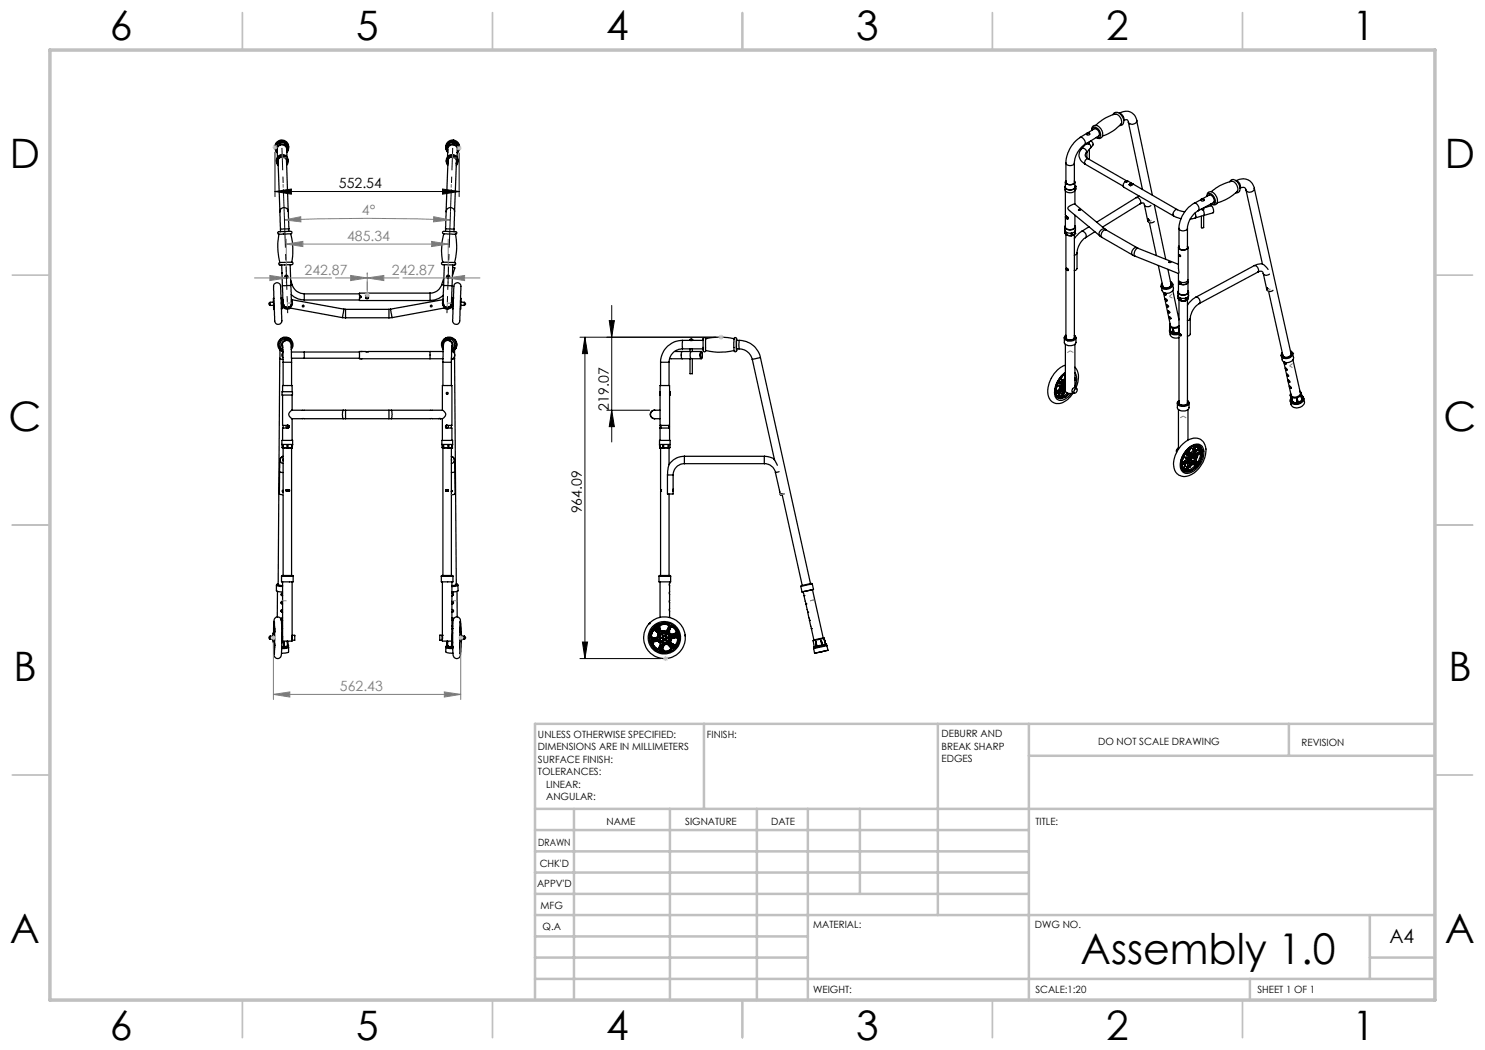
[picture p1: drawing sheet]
<svg xmlns="http://www.w3.org/2000/svg" width="297mm" height="210mm" viewBox="0 0 297 210" stroke-linecap="round" stroke-linejoin="round" font-family="sans-serif">
<defs><g id="words">
<text font-size="8.5" x="216.1" y="192.7">Assembly 1.0</text>
<g font-size="8.1">
<text x="22" y="8">6</text>
<text x="71.2" y="8">5</text>
<text x="121.2" y="8">4</text>
<text x="171.2" y="8">3</text>
<text x="221.2" y="8">2</text>
<text x="270.5" y="8">1</text>
<text x="2" y="33.6">D</text>
<text x="289" y="33.6">D</text>
<text x="1.7" y="86.1">C</text>
<text x="288.7" y="86.1">C</text>
<text x="2.7" y="136.1">B</text>
<text x="289.7" y="136.1">B</text>
<text x="2" y="188.6">A</text>
<text x="289" y="188.6">A</text>
<text x="22" y="208">6</text>
<text x="71.2" y="208">5</text>
<text x="121.2" y="208">4</text>
<text x="171.2" y="208">3</text>
<text x="221.2" y="208">2</text>
<text x="270.5" y="208">1</text>
</g>
<text font-size="3.9" x="277.9" y="188.5">A4</text>
<g font-size="2.8">
<text x="67.8" y="37.7">552.54</text>
<text x="121.8" y="82.1" transform="rotate(-90 121.8 82.1)">219.07</text>
<text x="116.4" y="102.7" transform="rotate(-90 116.4 102.7)">964.09</text>
</g>
<g font-size="2.8" fill="#808080">
<text x="72.4" y="43">4°</text>
<text x="69.4" y="48.2">485.34</text>
<text x="60.9" y="55">242.87</text>
<text x="78.4" y="55">242.87</text>
<text x="68" y="138.3">562.43</text>
</g>
<g font-size="2">
<text x="107.6" y="147.6">UNLESS OTHERWISE SPECIFIED:</text>
<text x="141.4" y="147.6">FINISH:</text>
<text x="188.3" y="147.5">DEBURR AND</text>
<text x="188.3" y="150">BREAK SHARP</text>
<text x="219.6" y="149">DO NOT SCALE DRAWING</text>
<text x="260.3" y="149.2">REVISION</text>
<text x="107.6" y="150.1">DIMENSIONS ARE IN MILLIMETERS</text>
<text x="107.6" y="152.6">SURFACE FINISH:</text>
<text x="107.6" y="155.1">TOLERANCES:</text>
<text x="188.3" y="152.5">EDGES</text>
<text x="109.2" y="157.6">LINEAR:</text>
<text x="109.2" y="160.1">ANGULAR:</text>
<text x="121.3" y="165">NAME</text>
<text x="137" y="164.9">SIGNATURE</text>
<text x="154.2" y="164.9">DATE</text>
<text x="207.1" y="164.9">TITLE:</text>
<text x="107.6" y="169.1">DRAWN</text>
<text x="107.9" y="173.3">CHK'D</text>
<text x="107.4" y="177.4">APPV'D</text>
<text x="108.1" y="181.8">MFG</text>
<text x="108.5" y="186">Q.A</text>
<text x="162.6" y="185.5">MATERIAL:</text>
<text x="207" y="185.5">DWG NO.</text>
<text x="162.6" y="198.5">WEIGHT:</text>
<text x="207.1" y="198.6">SCALE:1:20</text>
<text x="251.5" y="198.6">SHEET 1 OF 1</text>
</g>
</g></defs>
<g fill="none" stroke="#000" stroke-width=".25">
<path d="M55.2 29.6l.1 .6M55.2 29.5v.1M55.2 29.5h.1M55.2 29.4l.1 .3M55.2 29.3v.4v-.1M55.2 29.3v.1M55.2 29.3v.3M55.2 29.4v.1M55.2 29.5l.1 .2M55.3 29.7h.1M55.4 29.9l.1 1.5M55.5 32.3l.1 .4"/>
<path d="M55.6 32v.6M55.6 32l.4 10.4M55.8 28.6l-.3 .2-.3 .5M55.8 28.6h.1M55.9 28.6h.1M56 28.6v.2l-.1-.2M56 28.6h.1M56 28.6h-.1M56.1 28.5l-.1 .3-.2-.2M56.1 28.5h.5l.4 .2M56.1 28.5l-.1 .1M56.1 28.5l-.3 .1"/>
<path d="M57 28.7l.1 .3 .1-.2M57 28.7h.1M57 28.7l.2 .1M57 28.7l.1 .3v-.2M57 28.7l.1 .1M57.1 28.8h.1M57.2 28.8l.3 .6v.6M57.3 33a1.14 1.14 0 0 0-.1-1.5 1.14 1.14 0 0 0-1.6 0 1.14 1.14 0 0 0 0 1.6M57.3 32.7a.92 .92 0 0 0-.9-1.3 .92 .92 0 0 0-.8 1.3M57.3 32.6v-.7l.3 10.4M57.3 30a.96 .96 0 0 0-1-1 .96 .96 0 0 0-.9 1.1M57.3 32.9a1.02 1.02 0 0 0-.9-1.6 1.02 1.02 0 0 0-.8 1.6"/>
<path d="M57.3 29.9l.1 1.5M57.4 30.4a1.09 1.09 0 0 0-1.1-1.6 1.09 1.09 0 0 0-.8 1.7 1.29 1.29 0 0 1 0-1.8 1.29 1.29 0 0 1 1.8 0 1.29 1.29 0 0 1 .1 1.8 1.35 1.35 0 0 0-.1-1.9 1.35 1.35 0 0 0-1.9 0 1.35 1.35 0 0 0 .1 1.9M57.4 32.3l-.1 .3M57.4 30.2a1.21 1.21 0 0 0-1.1-1.8 1.21 1.21 0 0 0-.9 1.9M57.5 30h.1M57.5 29.9v.3M57.5 29.9v.1M57.6 32.3a1.2 1.2 0 0 0-1.2-1.4 1.2 1.2 0 0 0-1.1 1.4M57.7 29.6a1.38 1.38 0 0 0-1.4-1.6 1.38 1.38 0 0 0-1.3 1.7M89.2 29.6a1.38 1.38 0 0 1 1.4-1.6 1.38 1.38 0 0 1 1.3 1.7M89.3 32.3a1.18 1.18 0 0 1 1.2-1.4 1.18 1.18 0 0 1 1.1 1.4M89.5 30.2a1.21 1.21 0 0 1 1.1-1.8 1.21 1.21 0 0 1 .9 1.9"/>
<path d="M89.5 32.3l.1 .3M89.5 29l-.1 .4v.8M89.5 30.4a1.09 1.09 0 0 1 1-1.6 1.09 1.09 0 0 1 .9 1.7 1.29 1.29 0 0 0 0-1.8 1.29 1.29 0 0 0-1.8 0 1.29 1.29 0 0 0-.1 1.8 1.35 1.35 0 0 1 .1-1.9 1.35 1.35 0 0 1 1.9 0 1.35 1.35 0 0 1-.1 1.9M89.6 29h-.1M89.6 29h.1M89.6 33a1.14 1.14 0 0 1 .1-1.5 1.14 1.14 0 0 1 1.6 0 1.14 1.14 0 0 1 0 1.6M89.6 32.7a.92 .92 0 0 1 .9-1.3 .92 .92 0 0 1 .8 1.3M89.6 32.6v-.7l-.4 10.4M89.6 30a.97 .97 0 0 1 1-1 .97 .97 0 0 1 .9 1.1M89.6 32.9a1.02 1.02 0 0 1 .9-1.6 1.02 1.02 0 0 1 .8 1.6M89.6 29.9l-.1 1.5M89.6 28.8v.4l-.1-.2"/>
<path d="M89.6 28.8v.1M89.6 28.9v.3v-.2M89.6 28.9h.1M89.6 28.8l-.1 .2M89.6 28.9v.1M90.6 28.5l-1 .3M90.6 28.5v.2l.2-.2M90.6 28.5h.1M90.6 28.5h.2M90.6 28.5v.2l.1-.2M90.7 28.5h.1M90.8 28.5l.5 .3 .2 .3"/>
<path d="M90.8 28.5h-.1M91.3 32v.6M91.3 32l-.4 10.4M91.4 32.3l-.1 .4M91.5 29.9l-.1 1.5M91.5 29.1h.1M91.5 29.1v.3M91.5 29.1v.3l.2-.1M91.5 29.2h.1M91.5 29.1l.2 .2M91.5 29.1l.1 .1M91.5 29.3v.1"/>
<path d="M91.6 29.2l.1 .1M91.6 29.2h.1M91.6 29.2l-.1 .2M91.7 29.3v.7M91.7 30l-.1 .2M91.7 29.9v.1M213 37.4v.6a1.17 1.17 0 0 0 2.1 0v-.6M213.1 37.2a.6 .6 0 0 0 .1 .6 .6 .6 0 0 0 .6 .2h.6a.66 .66 0 0 0 .7-.7h.1M213.1 36.4v1a1.12 1.12 0 0 0 1.9 0v-1M213.1 38.2v4.8l.5 .5v.2M213.2 36.2a.58 .58 0 0 0 .1 .6 .58 .58 0 0 0 .6 .2l.4-.1a.52 .52 0 0 0 .5-.2 .52 .52 0 0 0 .1-.5M213.2 36.3a.75 .75 0 0 0 1.1 .6 .5 .5 0 0 0 .6-.6"/>
<path d="M213.2 32.6a.96 .96 0 0 0 1.7 0M213.2 32.6v4M214.9 32.6v4M215 37.3h.2M215 38.2v2.6M215.2 37.3v.5h-.1M216 27.5a6.5 6.5 0 0 0-2.8 5.1M216 27.5a.98 .98 0 0 1 .9 1.5M216.3 29.8a1.92 1.92 0 0 0 .7 3M216.3 29.8a.66 .66 0 0 1 .8 0 .66 .66 0 0 1 .1 .8M216.9 29a4.8 4.8 0 0 0-2 3.6M217 32.8l7.6 4.4"/>
<path d="M217.2 28.8h.1M217.2 28.8l-.9 1M217.2 30.6l-.2 .4 .1 .2 .6 .6M217.3 28.7h.1M217.3 26.7l-1.3 .8M217.3 26.6a.32 .32 0 0 1 .6 0 .32 .32 0 0 1-.2 .5 .32 .32 0 0 1-.4-.3zM217.4 28.7l.4 .1M217.4 30.4v1.2M217.6 26.6h.1zM217.6 26.5l1.2-.7a.95 .95 0 0 1 .9 1.4l-2.8 1.8M217.7 31.8a.71 .71 0 0 0-.7 1M217.7 31.8l7.6 4.4"/>
<path d="M217.8 28.8l.4 .6-.1 .2M217.9 28.7l-.1 .1M217.9 28.4v.4M217.9 29.9v2M218.1 29.6l-.9 1M218.1 28.2l.4 .3 .1 .5-.5 .6M218.3 26.1a.88 .88 0 0 1 .7-1 .88 .88 0 0 1 1 .5 1.23 1.23 0 0 1 0 2.1l-.8-.2M218.4 26a.61 .61 0 0 1 .5-.6 .61 .61 0 0 1 .7 .3l.4 .7a.68 .68 0 0 1 .1 .8 .68 .68 0 0 1-.6 .3h-.2M222.6 23a.94 .94 0 0 1 .9-.5 .94 .94 0 0 1 .8 .6 1.13 1.13 0 0 1-.3 2h-.1M223 22.9a8.2 8.2 0 0 0-3.9 2.2M223 22.8a1.47 1.47 0 0 1 1.2 2M223.9 22.6a2.18 2.18 0 0 1 3.4 1.5"/>
<path d="M223.9 22.7l.6 .4 .3 .5v.4M224.2 24.8a8.4 8.4 0 0 1-3.7 2.4M224.8 24.1a.51 .51 0 0 1 .5-.2 .51 .51 0 0 1 .4 .5M225.3 36.2l10.2 5.7M225.3 36.2l.1 .1M225.4 36.3l-.2 .1a.47 .47 0 0 0-.4 .1 .47 .47 0 0 0-.2 .5l.2 .5 9.9 5.7M225.4 36.3h.1M225.7 24.4l2.8 13.5M225.9 36.9l-.1 .1 .3 .1 .5-.2M225.9 36.9l-.1 .1M225.9 36.9h.1M226.1 37.1h.1"/>
<path d="M226.2 36.7h.2M226.2 36.7l-.3 .2M226.2 36.7l.3 .2h-.1M226.2 36.7h.1M226.4 36.9h.1M226.4 36.9h-.1a.16 .16 0 0 0-.2-.1 .16 .16 0 0 0 0 .3M226.4 37h-.4M226.4 36.7l.2 .2M226.6 36.9h.1M227.2 39.5a.83 .83 0 0 1 .8 1.3M227.2 39.5l-7.9 4.9M227.3 24.1a.91 .91 0 0 1-.7 .7 .91 .91 0 0 1-.9-.4"/>
<path d="M227.3 24.1l3.2 14.9M227.9 39.2l-.7 .3M240.2 39.9l-1.4 .8M240.5 39.8h.1zM240.6 39.7l1.3-.7a1.02 1.02 0 0 1 .8 1.5l-3.1 1.6M241.4 39.3a.82 .82 0 0 1 .6-1 .82 .82 0 0 1 1 .6 1.45 1.45 0 0 1 .1 2l-.4 .1-.5-.2M241.5 39.2a.54 .54 0 0 1 .4-.6 .54 .54 0 0 1 .6 .4l.6 1a.55 .55 0 0 1-.2 .7 .55 .55 0 0 1-.6 0M242.3 38.3l.2-.2a8 8 0 0 1 4.1-1.8 1.54 1.54 0 0 1 .8 2 8.5 8.5 0 0 1-4 2.3M246 36.4v-.1a.84 .84 0 0 1 .8-.4 .84 .84 0 0 1 .7 .5 1.4 1.4 0 0 1 0 2.2h-.3M247.2 36.2a2.37 2.37 0 0 1 3.7 1.5M247.2 36.2a1.09 1.09 0 0 1 .8 1.4M248 37.6l.8-.1 .4 .5"/>
<path d="M249.2 38l3.3 14.8M250.9 37.7a.9 .9 0 0 1-.7 .7 .9 .9 0 0 1-1-.4M250.9 37.7l7.3 33.2M54.8 59.7h-.1v1.9l.2 .2M54.9 56.8a.78 .78 0 0 1 .9-.1 .78 .78 0 0 1 .3 .9l.2 5a2.78 2.78 0 0 1-.2 2.1 .84 .84 0 0 1-1-.1 .84 .84 0 0 1-.2-1l-.2-5.6v-.9zM55.8 46.8a12.9 12.9 0 0 0 .2 5.7M56 42.4l.1 3.4M56.1 45.8v.5M56.2 59.6h.1v.6M56.3 53l.2 4.1M56.4 54.6v.1M56.6 59.9a1.16 1.16 0 0 0 0 1.5 1.16 1.16 0 0 0 1.5 .2"/>
<path d="M57.6 42.3l.2 3.4M57.6 42.3a.83 .83 0 0 0-.8-.8 .83 .83 0 0 0-.8 .9M57.8 45.7l-1.7 .1M57.8 45.7v.6M58 52.9l.2 4.2M58.1 46.8a12.7 12.7 0 0 1 .2 5.6M58.1 46.8a.29 .29 0 0 0 .3-.4 .29 .29 0 0 0-.5-.1h-2.1a.25 .25 0 0 0-.3 .3 .25 .25 0 0 0 .3 .2M58.1 46.8h-2.3M58.1 56l.4 1M58.2 57.1v2.2a2.69 2.69 0 0 1-.2 2 .95 .95 0 0 1-1.1 0 .95 .95 0 0 1-.3-1.1l-.1-3.1M58.2 57.1h-1.7M58.2 58.9a3.9 3.9 0 0 0 2.7 1.1"/>
<path d="M58.3 59.8l.1 .2M58.3 59.9l10.5 1.9M58.3 52.4a.29 .29 0 0 1 .3 .4 .29 .29 0 0 1-.5 .1l-1.9 .1a.27 .27 0 0 1-.4-.1 .27 .27 0 0 1 .2-.4M58.3 52.4l-2.3 .1M58.5 57a2.51 2.51 0 0 0 2.4 1.8M58.5 57l-.3 .1M60.9 58.8v1.2M60.9 58.8h11M60.9 60h11M73.2 59.1l.5-.1-.1 .7-.4-.1zM73.4 59.1a.25 .25 0 0 1 .3 .3 .25 .25 0 0 1-.3 .2M73.4 59.1a.25 .25 0 0 0-.2 .3 .25 .25 0 0 0 .2 .2"/>
<path d="M73.4 59v.1M73.4 59.1v.5M73.4 59.6v.1M86 58.6l-14.1 .1a.39 .39 0 0 0 .3 .6v.2a.37 .37 0 0 0-.3 .6h14.1M86 58.6v1.5M88.3 56.9a2.4 2.4 0 0 1-2.3 1.7M88.3 56.9l.4 .1M88.5 52.4a.29 .29 0 0 0-.2 .4 .29 .29 0 0 0 .5 .1l1.8 .1a.29 .29 0 0 0 .5-.1 .29 .29 0 0 0-.2-.4M88.5 52.4l2.4 .1M88.6 59.8l-.1 .2M88.6 59.9l-10.5 1.9M88.7 59.1a4.3 4.3 0 0 1-2.7 1"/>
<path d="M88.7 57.1v2.2a2.34 2.34 0 0 0 .2 2 .95 .95 0 0 0 1.1 0 .95 .95 0 0 0 .3-1.1l.1-3.1M88.7 57.1h1.7M88.8 46.8a12.7 12.7 0 0 0-.3 5.6M88.8 46.8a.29 .29 0 0 1-.3-.4 .29 .29 0 0 1 .5-.1h2.1a.25 .25 0 0 1 .3 .3 .25 .25 0 0 1-.3 .2M88.8 46.8h2.3M88.8 55.6l-.5 1.3M88.9 52.9l-.2 4.2M89.1 45.7l1.7 .1M89.1 45.7v.6M89.2 42.3l-.1 3.4M89.2 42.3a.85 .85 0 0 1 .9-.8 .85 .85 0 0 1 .8 .9M90.3 59.9a1.16 1.16 0 0 1 0 1.5 1.16 1.16 0 0 1-1.5 .2"/>
<path d="M90.5 53.4l.5 .2-.5 1.5M90.6 59.6v.6M90.6 59.6h.1M90.6 53l-.2 4.1M90.8 45.8v.5M90.9 56.9a.78 .78 0 0 1 1-.2 .78 .78 0 0 1 .3 1l-.2 5.4a1.73 1.73 0 0 1-.6 1.8 .87 .87 0 0 1-.8-1.3zM90.9 42.4l-.1 3.4M91.1 46.8a12.2 12.2 0 0 1-.2 5.7M92.1 59.7h.1v.8l-.1 1.3h-.1M213 46a1.23 1.23 0 0 0 2.1 0M213 45.4v.6M213 46.1v.5"/>
<path d="M213 46.6l.3 .4M213 46.6h.1M213 46.6l.3 .3M213.1 45.1a.56 .56 0 0 0 0 .6 .56 .56 0 0 0 .6 .3h.6a.58 .58 0 0 0 .6-.2 .58 .58 0 0 0 .1-.7M213.1 43.1a.46 .46 0 0 0 .4 .7M213.2 43.5v-.3a.4 .4 0 0 0 .3 .6M213.2 46.9v20.8M213.3 46.9l-.1-.4 .2 .5M213.3 46.9v.1M213.3 53.7h.1M213.3 53.8v.2M213.3 43.3l.3 .4-.3-.1z"/>
<path d="M213.3 53.8h.1M213.3 54l.3 .1M213.3 53.7l.4 .3M213.3 53.8l.1 .1M213.3 53.7v.1M213.4 47l.8 .2M213.4 53.9l.2 .2M213.4 47l.8 .1M213.4 53.9l-.1 .1M213.4 46.9l-.1 .1M213.5 43.8h.1M213.6 54.1h.1"/>
<path d="M213.6 43.7l-.1 .1M213.7 54l-.1 .1M214.2 47.1v.1M214.3 46.7v.4M214.3 47.1l.1-.4h-.2v.4M214.3 47.1h.1M214.9 50.7v.3M214.9 46.9v3.7M214.9 51v16.7M215 46.7l-.7 .4M215 43v2.4a1.08 1.08 0 0 1-1.9 0v-2.1M215 46.7h.1"/>
<path d="M215 46.6v.1M215 46.7l.1-.5-.1 .5M215.1 45.4v.6M215.1 46.1l-.1 .5M215.4 50.6v3.1l-.5 .4M215.4 50.6l-.5 .4M215.7 42l.1-.1 .2 .1M216.3 46.3l-1.1 .9-.3 .6M216.3 46.3a.85 .85 0 0 1 .8 1.2M217.1 47.5a4 4 0 0 0-1.7 3.1M217.8 45.4l-1.5 .9M219 46.3l-1.9 1.2"/>
<path d="M220 47.2l.4 .3M220.4 47.5l6.1 3.5M221.1 45.9l.1 .1M221.1 45.9l-6.2-5.1-.4 .1a.89 .89 0 0 0-.9 1l6.4 5.3M221.1 45.9a.93 .93 0 0 0-1 .3 .93 .93 0 0 0-.1 1M221.2 46a.99 .99 0 0 0-.8 1.5M221.2 46l6.2 3.5M226.5 51l.5 .2M227 51.2l8.7 3.5M227.4 49.5l.2 .2M227.4 49.5a.97 .97 0 0 0-.9 1.5M227.6 49.7a1.09 1.09 0 0 0-.6 1.5"/>
<path d="M227.6 49.7l8.1 3.2M228 40.8a.47 .47 0 0 1 .5-.2 .47 .47 0 0 1 .4 .4M228 40.8l-7.5 4.6M228.9 41l.7 3.2a.83 .83 0 0 0 1.3 .1M228.9 41a.83 .83 0 0 0 1.3 .1M229.6 43.8l.2 .2v.1zM229.7 43.9l-.1-.1 .2 .3M229.9 44.5l1.4 6.6M230.9 40.9l2.3 11M231.7 53.1l.9 4.3M232.2 57.3h.1M232.4 56.6l-.2 .7"/>
<path d="M232.5 57v.2M232.5 57.1v.2M232.7 58.5l1.4 6.5M232.8 58.6l.4 .3a.28 .28 0 0 1-.3 0 .28 .28 0 0 1-.1-.3zM232.8 58.6l.4 .4-.3-.4M232.9 58.6l.2 .4M233 59.8h.2l.3 .3a.3 .3 0 0 1-.5-.3zM233.1 59.8l.2 .3h.2M233.6 53.9l.6 3.1M234.1 56.3l.4 .5M234.1 56.4a.68 .68 0 0 1 .2 .7 .68 .68 0 0 1-.5 .5l-.5 .1a.68 .68 0 0 1-.8-.2 .68 .68 0 0 1-.1-.8M234.1 56.5a.74 .74 0 0 1 0 .8 .74 .74 0 0 1-.8 .3h-.1a.59 .59 0 0 1-.7-.7"/>
<path d="M234.1 52.4l-.3 .1M234.2 56.7l.1 .2M234.2 56.8l.1 .1M234.5 56.8l.2 .8a1.22 1.22 0 0 1-1 1 1.22 1.22 0 0 1-1.3-.5l-.2-.8M234.5 56.8a1.28 1.28 0 0 1-1 1 1.28 1.28 0 0 1-1.3-.5M234.5 56.8h.1M234.6 58.1l1.2 5.9M234.7 43.2l1.5 .5M235.5 41.9l1.5 .5M235.5 41.9a.86 .86 0 0 0-.8 1.3M235.6 59.1a1.23 1.23 0 0 0 2.1 0M235.6 59.1l.1 .7 .3 .3"/>
<path d="M235.6 58.4v.7M235.6 59.6l.5 .5M235.7 58.2a.58 .58 0 0 0 0 .6 .58 .58 0 0 0 .7 .2h.7a.51 .51 0 0 0 .5-.3 .51 .51 0 0 0 0-.5M235.7 54.7v3.7a1.12 1.12 0 0 0 1.9 0v-2M235.7 49.5l.1 4.9-.1 .3M235.8 49.3a.75 .75 0 0 0 1.2 .6 .5 .5 0 0 0 .5-.6M235.8 49.2a.56 .56 0 0 0 .1 .7 .56 .56 0 0 0 .6 .1h.6a.49 .49 0 0 0 .4-.3 .49 .49 0 0 0 0-.5M235.8 56.5l.1 .2M235.8 45.7a.97 .97 0 0 0 1.7 0M235.8 45.7v4M235.8 56.3v.2M235.8 59.9v20.8"/>
<path d="M235.8 56.3h.1M235.8 56.5h.1M235.9 56.7h.1M235.9 56.3v.1a.2 .2 0 0 0 .1 .3 .2 .2 0 0 0 .2-.1v-.2M235.9 56.3l.1 .4h.2M235.9 50.9l.2 .4M236.1 59.7l-.1-.1v.5M236.1 59.7l.1 .4M236.1 59.7v.4M237.1 59.7l.1-.1v.5M237.1 59.7v.4M237.5 59.9v4.2"/>
<path d="M237.5 45.7v4M237.5 56.2l.1 .1M237.5 56.3v.3M237.5 56.3a.92 .92 0 0 1-1.5 .5l-.1-.1M237.5 56.3h.1M237.6 56.3a.97 .97 0 0 1-1.6 .5l-.1-.1M237.6 49.5v6.5a1.23 1.23 0 0 1-1.8 .3M237.7 59.6l-.5 .5M237.7 58.4v1.2M238.8 40.7a6.3 6.3 0 0 0-3 5M238.8 40.7a.99 .99 0 0 1 .8 1.4M239 42.6l.2 .7-.2 .3"/>
<path d="M239 43.6l-.9 .2M239.2 59.4l-.8 .6-.9 1M239.2 59.4a.83 .83 0 0 1 .7 1.3M239.6 42.1a4.5 4.5 0 0 0-2.1 3.6M240.3 41.8l.3 .2M240.6 42l.2 .7-.1 .4M240.7 43.1l-1.7 .5M240.7 41.5l-.1 .5M240.7 41.6l1.5-.4a1.15 1.15 0 0 1 .4 1.4l-1.9 .5M240.7 43.1v2.4l-.1 .1-.3-.1v-2.3M250.9 53.1a.88 .88 0 0 1 .7 1.3M250.9 53.1l-11.7 6.3"/>
<path d="M251.6 54.4l.7-.2 .4 .5M251.6 54.4l-11.7 6.3M252.5 52.8l-1 .1-.6 .2M252.5 52.8l1.1 1.1M252.7 54.7l.7 3.3a.78 .78 0 0 0 1.2 .1M252.7 54.7l.1 .3 .4 .1 .7-.3M253.3 57.5l.2 .3zM253.4 57.5l.2 .2M253.4 57.6l.1 .1M253.7 58.3l2.9 13M54 60.5a.27 .27 0 0 0-.2 .3 .27 .27 0 0 0 .2 .2M54 61v.1h.7"/>
<path d="M54.7 60.4l-.7 .1v.5M56 71.7l.6 .2M56 71.7l-.4 45.3M56 70v1.7M56.4 61.1v.7h-.1M56.4 78.3h2.1v.7h-2.1zM56.5 78.3v-1.2h1.9v1.2M56.5 79v6.1h1.1M56.6 70.5a.64 .64 0 0 0 0 1M56.6 60.5a.94 .94 0 0 0 .7 1M56.6 72.5h1.7M56.6 72.5v4.6"/>
<path d="M56.7 61h.1M57 67.9a.39 .39 0 0 1 .6 .2h-.7zM57 68.1a.82 .82 0 0 0-.6 .5 .82 .82 0 0 0 .2 .9M57 68.1h.1M57.2 61.4h.1M57.3 68.1h-.3M57.3 61.5h.1M57.3 68.1a.95 .95 0 0 0-.7 1.4v3M57.3 68.1a1.35 1.35 0 0 1 .9 1.8l.1 2.6M57.5 68.1h.1M57.6 61.5h.1M57.7 61.4h.1"/>
<path d="M57.9 61.6l10.6 1.9M58.1 67.9a1.5 1.5 0 0 0-2.3 .2 1.5 1.5 0 0 0 .8 2.2M58.2 69.9a1.43 1.43 0 0 0-.2-2.1 1.43 1.43 0 0 0-2.1 .4 1.43 1.43 0 0 0 .7 2M58.2 69.5a1.18 1.18 0 0 0-.5-1.6 1.18 1.18 0 0 0-1.5 .5 1.18 1.18 0 0 0 .4 1.5M58.3 71.6h2.6M58.3 70.4h2.6M58.3 60.9h.1M58.3 60a1.04 1.04 0 0 1-.8 1.7 1.04 1.04 0 0 1-.9-1.6 1.04 1.04 0 0 0 .1 1.3 1.04 1.04 0 0 0 1.2 .2M58.3 60.4a.89 .89 0 0 1-.7 1.1M58.3 60.3a.9 .9 0 0 1-.8 1.3 .9 .9 0 0 1-.9-1.2M58.3 60.2a.95 .95 0 0 1-.8 1.4 .95 .95 0 0 1-.9-1.4M58.3 72.5v4.6"/>
<path d="M58.4 79v3M60.9 70.4v1.2M60.9 70.4h11M60.9 71.6h11M68.5 63.5l.6 .1M68.8 61.8l.3 .1M68.8 61.8l-.3 1.7M69.1 61.9v1.7M69.1 61.9h8.7M69.1 63.6h8.7M72.2 70.3h13.8M72.2 70.3h-.1a.34 .34 0 0 0-.3 .2 .34 .34 0 0 0 .1 .4v.2a.37 .37 0 0 0 .2 .6h.1"/>
<path d="M72.2 70.3h.1M72.2 71.7h.1M72.2 71.7h13.8M77.8 61.9v1.7M78.1 61.8l-.3 .1M78.1 61.8l.3 1.7M78.4 63.5l-.6 .1M86 71.7h2.6M86 70.3h2.6M86 70.3v1.4M88.6 72.5h1.7M88.6 72.5v4.6"/>
<path d="M88.6 69.9a1.44 1.44 0 0 1 .3-2.1 1.44 1.44 0 0 1 2 .4 1.44 1.44 0 0 1-.6 2M88.6 60.9h.1M88.6 60.4a.85 .85 0 0 0 .8 1.1 .85 .85 0 0 0 .9-1M88.6 60.3a.9 .9 0 0 0 .8 1.3 .9 .9 0 0 0 .9-1.2M88.6 60.2a.95 .95 0 0 0 .8 1.4 .95 .95 0 0 0 .9-1.4M88.7 69.4a1.19 1.19 0 0 1 .5-1.5 1.19 1.19 0 0 1 1.6 .5 1.19 1.19 0 0 1-.5 1.5M88.7 67.9a1.5 1.5 0 0 1 2.3 .2 1.5 1.5 0 0 1-.6 2.2M89.1 61.4h.1M89.1 61.6l-10.7 1.9M89.3 61.6h.1M89.3 67.9a.38 .38 0 0 1 .7 .2h-.7zM89.4 68.1h.1"/>
<path d="M89.6 68.1a1.23 1.23 0 0 0-.9 1.6l-.1 2.8M89.6 68.1a.95 .95 0 0 1 .7 1.4v3M89.6 68.1h.3M89.6 61.6h.1M89.7 61.4h.1M89.9 68.1a.85 .85 0 0 1 .4 1.4M89.9 68.1h.1M90.2 61h.1M90.3 72.5v4.6M90.3 70.3a.72 .72 0 0 1 .7 .7 .72 .72 0 0 1-.7 .7M90.3 60a1.05 1.05 0 0 1 0 1.3 1.05 1.05 0 0 1-1.3 .3M90.5 61.1v.7h.1"/>
<path d="M90.9 71.3v.4M90.9 70v.7M90.9 67.9a1.45 1.45 0 0 1 0 2M90.9 71.7l-.6 .2M90.9 71.7l.4 45.3M92.2 60.4l.7 .1v.6h-.7M92.9 60.5a.27 .27 0 0 1 .2 .3 .27 .27 0 0 1-.2 .2M132 78.3v.7M132.1 72.5h1.7M132.1 72.5v4.6M133.8 72.5v4.6M133.9 71.7h2.6"/>
<path d="M133.9 79h.1M133.9 78.3h.1M133.9 78.3v.7M134 78.6v.2M134.9 70.3h1.6M136.5 71.7h1.5v3h.5v-3M136.5 70.3a1.34 1.34 0 0 0 0 1.4M136.5 70.3h1.5M136.5 68.1a4.4 4.4 0 0 0-4.4 4.4M136.5 69.8a2.7 2.7 0 0 0-2.7 2.7M136.5 68.1v1.7M136.5 68.1h1.4"/>
<path d="M136.5 69.8h1.5M137.9 68.1a.35 .35 0 0 1 .3-.3 .35 .35 0 0 1 .4 .3M137.9 68.1h.7M138 68.1h.1M138 70.3h.2M138 69.8h.5M138 68.1h.5M138 69.8v.5M138.2 71.7h.3M138.2 70.3l-.2 .7 .2 .7M138.2 71.7h-.2M138.5 70.3h-.3"/>
<path d="M138.5 70.3h1.8M138.5 71.7h1.8M138.5 69.8v.5M138.5 69.8h2.1M138.6 68.1h2M140.2 70.4v-.1a1.17 1.17 0 0 1 0 1.4l-.2-.6zM140.2 70.4v-.1a1.07 1.07 0 0 1 0 1.4l-.1-.4zM140.6 67.8v1.2a1.3 1.3 0 0 0 .3 1.4l.2-.3M140.6 70h.1M140.7 67.8l-.1 .1M141.1 70.1l.3 .1a12.3 12.3 0 0 0 5.4-.1M141.1 67.8a12.9 12.9 0 0 1 5.7 0"/>
<path d="M141.1 67.8a.25 .25 0 0 0-.2-.3 .25 .25 0 0 0-.2 .3h-.1M141.1 67.8v2.3M146.8 67.8a.27 .27 0 0 1 .3-.3 .27 .27 0 0 1 .2 .3M146.8 67.8v1.7a.54 .54 0 0 0 .3 .8l.2-.2M147.3 70v.1M147.3 67.9v-.1v2.3M147.3 67.9l.1 .2M147.4 69.8l-.1 .2M147.8 68.1a4.3 4.3 0 0 1 4.3 3.4M147.8 69.8a2.71 2.71 0 0 1 2.7 2.1M147.8 68.1h-.5v1.6l.5 .1M147.8 68.1v1.7"/>
<path d="M150.5 71.9l4.4 20.1M152.1 71.5l-1.6 .4M152.1 71.5l10 45.2M211.1 78.6l.1 .1 .2-.1M211.1 78.4v.1M211.1 78.4v.2M211.1 78.3l.1 .1M211.1 77.9l.4 .2M211.2 78.4l.2 .2M211.2 78.4h-.1M211.3 79l.3 .3M211.3 79.2a.96 .96 0 0 0 1 .5"/>
<path d="M211.3 77.1v.2M211.3 79v.2M211.3 76.8l-.2 1.8M211.3 76.8h.1M211.4 76.8l-.3 1.6M211.4 79.1h.2M211.4 78.7l-.1 .5M211.4 78.7h.1M211.4 79.2h.3M211.4 78.7l-.1 .3M211.4 76.9v.1M211.4 77l-.3 .6"/>
<path d="M211.4 76.9l.1 .1M211.4 77l.1 .1M211.5 76.7l-.1 .2M211.5 77v.1M211.5 76.6v.4M211.5 77.1l-.4 .7M211.5 77l.5 .2M211.5 77.1l.4 .3M211.5 78.1l.2 .2M211.5 78.1l-.3 .3M211.6 76.6l-.2 .2M211.6 76.6l.2 .1"/>
<path d="M211.6 79.3l.6 .1M211.6 79.1l.1 .1M211.6 79.3h.1M211.7 78.3l-.3 .3M211.7 78.3v.1M211.7 78.4l-.3 .3M211.7 79.2l.5 .2M211.7 76.5l-.4 .3M211.7 76.5l-.1 .1M211.8 76.4l.2 .2M211.8 76l-.1 .2M211.8 78.9l-.2 .2"/>
<path d="M211.8 75.9v.5M211.8 75.9v.1M211.8 76.7l.2 .1v.4M211.8 78.9h.1M211.8 78.7l.1 .1M211.8 78.7v.2M211.9 78.9l-.2 .3M211.9 78.9l.4 .3M211.9 78.4h.1M211.9 78.1l-.2 .2M211.9 78.2l.1 .1M211.9 78.4v.1"/>
<path d="M211.9 78.4l-.1 .3M211.9 78.8v.1M211.9 75.9l-.1 .1M211.9 78.2v.2M211.9 77.4h.3M211.9 77.4l-.4 .7M211.9 78.5h.1M211.9 76.3l-.2-.1 .1 .2M211.9 76.3l.1 .3M211.9 75.9h.2M211.9 76.3l.1 .1M211.9 78.5l.5 .3"/>
<path d="M211.9 78.5v.3M212 77.2h.3M212 77.2l-.1 .2M212 78.3l-.1 .2M212 78.1v.2M212 76.6l.2 .1M212 76.6l-.2 .1M212.1 75.8l-.2 .1M212.1 75.9l-.3 .2M212.1 75.8h.1M212.1 75.9l.4 .3M212.2 76.7l.1 .5"/>
<path d="M212.2 75.8l-.1 .1M212.2 79.4l.1 .3M212.2 75.8l.4 .3M212.2 78.1l-.5 .3M212.2 78.1h.1M212.2 78.1l.1 .1M212.2 77.4l-.3 .7M212.3 77.2l-.1 .2M212.3 75.6h-.2M212.3 78.2h.1M212.3 78.2l.2 .2-.1 .4M212.3 79.2h.3"/>
<path d="M212.3 79.2l-.1 .2M212.4 75.2l-.3 .6M212.4 78l.1 .1M212.4 78l-.5 .1M212.4 78l-.2 .1M212.4 78.8h.3M212.4 78.8l-.1 .4M212.5 78.1l.3 .4M212.5 75.1l-.3 .7M212.5 78.1l-.2 .1M212.5 76.2l.2 .1M212.5 76.2l-.3 .2-.3-.1"/>
<path d="M212.6 79.2l-.3 .5M212.6 76.1l-.1 .1M212.6 76.1l.2 .2M212.6 77.3l.3 .1M212.6 75l.4 .2M212.7 79.2v.2h.2M212.7 77.8l.3 .2M212.7 79.1l-.1 .1M212.7 79.1v.1M212.7 79.2h.1M212.7 78.8v.3M212.7 76.3l-.5 .4"/>
<path d="M212.7 77l.3 .1-.4 .6zM212.7 78.8h.1M212.7 78.8v.4M212.8 78.5l.2-.4-.3 .7M212.8 78.5l-.1 .3M212.8 79.2l.1 .2M212.8 76.3h-.1M212.9 67.5v1a1.37 1.37 0 0 0 2.3 .1v-1.1M212.9 67.5a1.35 1.35 0 0 0 2 .5l.3-.5M212.9 77.5l.1 .1M213 76.6l.1 .1M213 74.8l.1 .1"/>
<path d="M213 74.7l-1.2 1.3M213 75.2l-.4 .9M213 74.7l.1 .1M213 75.2l.1 .1M213 74.7h.1M213.1 73.1a5.6 5.6 0 0 0-3.3 6.4 2.09 2.09 0 0 0 3.4 .6l.8-.7 .7-.8M213.1 78.2l-.3 .2M213.1 74.5a4.8 4.8 0 0 0-2.1 4.8 1.4 1.4 0 0 0 2.4 .2l.8-.8M213.1 74.6a4.4 4.4 0 0 0-1.9 4.6 1.32 1.32 0 0 0 2.2-.1l.4-.4-.9 .7M213.1 76.1a1.35 1.35 0 0 0-.6 1.9l.2 .1M213.1 76.4a1.2 1.2 0 0 0-.3 1.7h.3M213.1 77.1v.3"/>
<path d="M213.1 77.6l-.2-.1-.2 .3M213.1 76.5l-.3 .4h.3M213.1 78.2l.3 .4 .3 .1 1-.2M213.1 74.7l-.7 .5-.6 .7M213.1 74.7h-.1M213.1 75.9l-.3 .4M213.1 78.3l-.3 .3M213.1 68.9v9.3M213.1 77.8l-.1 .2M213.1 74.9l-.1 .3M213.2 67.1l-.3 .4M213.2 67.2a.58 .58 0 0 0 .1 .7 .58 .58 0 0 0 .7 .1l.4-.1a.51 .51 0 0 0 .5-.7"/>
<path d="M213.2 67.4l-.1 .1M213.2 67.5l-.1 .1M213.2 67.1a.52 .52 0 0 0-.2 .6 .52 .52 0 0 0 .6 .3h.8a.54 .54 0 0 0 .6-.3 .54 .54 0 0 0-.1-.6M213.5 78.6l-.7 .6M214.9 67.1l.3 .4M214.9 67.4v.1M214.9 67.5v.1M215 73.4a3.8 3.8 0 0 1 .2 4.2M215 74.5v.1a3 3 0 0 1 0 2.8M215 75.6v.5M215 68.9v8.6M215 77.8a.28 .28 0 0 1 .5 0 .28 .28 0 0 1-.1 .5 .3 .3 0 0 1-.3 .3 .3 .3 0 0 1-.3-.4z"/>
<path d="M215.3 77.7l-.4-.2-.4 .3-.1 .5 .5 .3M233.3 61l.3 .1 .1 .2h-.2zM233.3 61l.2 .3h.2M233.5 62.2h.3l.2 .3h-.3zM233.6 62.2l.2 .3h.2M233.8 63.3l.4 .4a.27 .27 0 0 1-.3-.1 .27 .27 0 0 1-.1-.3zM233.9 63.4l.1 .3h.2M233.9 66.3l.2 .8a1.46 1.46 0 0 0 1.7 .4M233.9 65.1a1.18 1.18 0 0 0 1.9 .3M233.9 65.1l.1 .3M233.9 65.1h.1M234 65.3l.1 .7z"/>
<path d="M234 64.7l-.1 .4M234 65.8a1.1 1.1 0 0 0 1.8 .7M234 64.9a1.01 1.01 0 0 0 1.8 .2M234 65.9v.1M234.1 66l.3 .4 .2 .1M234.6 66.5v-.6l.2 .7M234.6 66.5h.1M234.6 66.5l.2 .1M234.7 66.5l-.1-.6 .2 .6M234.7 66.5h.1M234.8 66.5v.1M234.8 66.5h.1"/>
<path d="M235.8 66.7a1.25 1.25 0 0 1-1.9-.7l.1-.3a.92 .92 0 0 0 .2 1 .92 .92 0 0 0 1 .2l.6-.1M235.8 66.4l-1 .2M235.8 65.8v.5M235.8 65.9l-.1-.3 .1 .5M235.9 66.7l.3 .2-.1 .2M235.9 66.8v.2M235.9 66.7v.1M235.9 66.8h.1M235.9 66.8l.1 .2M235.9 67l.2 .1M235.9 67h.1M236 67l.2 .1"/>
<path d="M236 60.1h.1M236.1 67.1h.1M236.2 60.1h.9M236.2 67.1h.1M237.1 60.1h.1M237.5 64.1v16.6M238.1 63.7v3.1l-.3 .3-.3 .1M238.1 63.7l-.3 .3-.3 .1M239.9 60.7a3.8 3.8 0 0 0-1.8 3M256.3 71.1h.1M256.3 71.1l.2 1.1 .4 .3M256.4 70.5l-.1 .6"/>
<path d="M256.5 71.1v-.2v.2M256.8 72.3l1.4 6.6M256.8 72.4l.1 .3 .2 .1-.1-.3M256.9 72.4v.3l.3 .1-.3-.3M256.9 72.5l.2 .3M257.1 73.6l.4 .4a.28 .28 0 0 1-.4-.1 .28 .28 0 0 1 0-.3zM257.1 73.6l.3 .4M257.4 74.8l.3 .4a.28 .28 0 0 1-.3-.1 .28 .28 0 0 1 0-.3zM257.4 74.8l.1 .3 .2 .1M257.6 76l.3 .2 .1 .2h-.2zM257.6 76l.4 .4M257.9 77.2l.4 .4a.28 .28 0 0 1-.3-.1 .28 .28 0 0 1-.1-.3z"/>
<path d="M257.9 77.2l.3 .4M258.1 79l.3 1.2M258.1 70.2l.4 .5M258.1 70.2a.72 .72 0 0 1 .2 .9 .72 .72 0 0 1-.7 .4h-.4a.64 .64 0 0 1-.7-.2 .64 .64 0 0 1 0-.7M258.1 78.7v.3M258.1 70.4a.75 .75 0 0 1 0 .8 .75 .75 0 0 1-.8 .3 .65 .65 0 0 1-.8-.7M258.2 70.5l.1 .2M258.2 70.6l.1 .2M258.3 79.6l.2 .7M258.3 79.6l.1 .4M258.3 79.6l.1 .6M258.5 70.7h.1"/>
<path d="M258.5 70.7l.2 .8a1.34 1.34 0 0 1-1.8 1M258.5 70.7a1.3 1.3 0 0 1-2.1 .8l-.1-.4M258.6 72l1.5 6.6M260 78.2l.2 .4M260 78.4a1.01 1.01 0 0 1-.5 1 1.01 1.01 0 0 1-1-.1l-.3-.5M260.2 78.6a1.17 1.17 0 0 1-.9 1 1.17 1.17 0 0 1-1.2-.6M260.2 78.6l.3 .8v.4M260.2 79.2l.2 .7M260.2 79.2l.1 .2M260.2 79.2l.2 .6M260.4 79.9l-.8 .6M260.4 79.8h.1"/>
<path d="M260.4 79.2l.3 .4M260.4 79.2a.86 .86 0 0 1 .2 .9 .86 .86 0 0 1-.8 .5 1.06 1.06 0 0 1-1.1 .1 1.06 1.06 0 0 1-.6-.9v.4M260.4 79.8v.1M260.5 79.8l-.3-.6 .2 .7M260.5 79.8l-.1 .1M260.5 79.3a1.04 1.04 0 0 1-1.3 1.3h-.3a.72 .72 0 0 1-.7-.8M260.7 79.6l.2 .7a1.48 1.48 0 0 1-1.2 1.2 1.48 1.48 0 0 1-1.5-.6l-.1-.7M260.7 79.6a1.47 1.47 0 0 1-1.1 1.2 1.47 1.47 0 0 1-1.5-.6M55.9 94.3v4.5l.7 .1M55.9 94.3l.7 .2M56.4 88.9h2.1M56.4 88.9v-.8h2.1v.8"/>
<path d="M56.4 88.9v.6M56.4 89.5l.2 .1M56.4 89.5h.2M56.6 89.5l-.1-.6 .1 .6M56.6 89.5v.1M56.6 92.7a.71 .71 0 0 1-.6-.7 .71 .71 0 0 1 .6-.7 1.16 1.16 0 0 0-.6 1.4l-.1 1.6M56.6 98.1l-.1 .1 .1 .1M56.6 89.5h.8M56.6 89.5l.1 .1M56.6 91.8v.4M56.6 85.1v.5M56.6 89.6v25.5"/>
<path d="M56.6 89.6h.1M56.7 89.6h.1M57.2 98l.1 .2M57.3 97.9l-.1 .2M57.3 97.9l-.1 .1M57.3 98.2h.3M57.3 97.9h.3M57.4 97.9v.3M57.4 89.5v-.6h.1v.7M57.4 89.5l-.7 .1M57.4 85.1a.27 .27 0 0 1 .4 .2 .27 .27 0 0 1-.3 .3 .27 .27 0 0 0 .2-.3 .27 .27 0 0 0-.3-.2zM57.5 97.9l-.1 .3h.2v-.3"/>
<path d="M57.5 97.9l.1 .2-.2 .1 .2-.1zM57.5 89.6h.1M57.6 97.9a.2 .2 0 0 1-.1 .3 .2 .2 0 0 1-.3-.1M57.6 97.9l.1 .1zM57.6 85.1l.2 .1M57.6 85.6h-1.1v2.5M57.6 85.1l.1 .1M57.6 97.9l.1 .1M57.7 98.2h.1M57.7 98h.1M57.7 98v.2M57.7 98.2h-.1"/>
<path d="M57.7 85.4l-.1 .2M57.7 85.2v.2M57.7 85.2h.1M57.7 85.4h.1M57.8 85.4l-.2 .2M57.8 85.2v.2M58.2 89.6h.1M58.3 89.5l.1-.6-.1 .6M58.3 89.5l-.8 .1M58.3 89.6v25.5M58.3 89.5v.1M58.3 89.5h.2"/>
<path d="M58.4 82h10.3M58.4 82l-.1 .1a.88 .88 0 0 0-.6 .8 .88 .88 0 0 0 .7 .8M58.4 83.7h10.3M58.4 83.7v4.4M58.5 89.5l-.2 .1M58.5 88.9v.6M68.7 83.7h.4M68.7 82h.4M68.7 82l-.2 .8 .2 .9M69.1 82v1.7M69.1 82h8.7M69.1 83.7h8.7"/>
<path d="M77.8 83.7h.4M77.8 82h.4M77.8 82v1.7M78.2 82h10.3M78.2 83.7h9.9M78.2 82l.2 .8-.2 .9M87.8 83.7h.3M88.1 83.7h.4M88.4 88.9h2.1M88.4 88.9v-.8h2.1v.8M88.4 88.9v.6M88.4 89.5l.3 .1"/>
<path d="M88.4 89.5h.3M88.5 82v-4.9h1.9v8h-1.1M88.5 83.7v4.4M88.5 82l.1 .1a.88 .88 0 0 1 .5 .8 .88 .88 0 0 1-.6 .8M88.6 89.6v25.5M88.7 89.5l-.1-.6h.1l.1 .6M88.7 89.5v.1M88.8 89.5h.8M88.8 89.6h-.1M89.1 85.4l.2 .2M89.1 85.2v.2M89.1 85.2h.1"/>
<path d="M89.1 85.4h.1M89.1 98.2h.2M89.1 98h.1M89.1 98.2h.1M89.1 98v.2M89.2 85.2l.2-.1a.27 .27 0 0 0-.2 .2 .27 .27 0 0 0 .2 .3l-.3-.2zM89.2 98.2h.1M89.2 98h.1M89.2 98v.2M89.3 97.9l-.2 .1M89.3 98.2h.3M89.3 97.9h.3"/>
<path d="M89.3 98.1l.2 .1M89.3 97.9l-.1 .1M89.3 85.1l-.2 .1M89.3 85.6h1.1v2.5M89.3 97.9l.1 .3a.2 .2 0 0 0 .2 0 .2 .2 0 0 0 0-.3M89.3 97.9v.2M89.4 97.9l-.1 .2M89.4 97.9v.3M89.5 97.9v.3M89.6 97.9l.1 .1-.1 .2M89.6 89.5v-.6h.1v.6M89.7 89.6h.6"/>
<path d="M89.7 89.6h.1M89.7 88.9v.7M89.7 89.5h.7M89.7 89.5v.1M90.3 92.7a.71 .71 0 0 0 .6-.7 .71 .71 0 0 0-.6-.7 1.31 1.31 0 0 1 .6 1.6l.1 1.4M90.3 98.3l.1-.1zM90.3 98.1l.1 .1-.1 .1 .1-.1M90.3 91.8v.4M90.3 85.1v.5M90.3 89.6v25.5M90.3 89.6h.1M90.4 89.5l-.1 .1"/>
<path d="M90.4 89.5h.1M90.5 89.5l-.2 .1M90.5 88.9l-.1 .6M90.5 88.9v.6M91 94.3v4.5l-.7 .1M91 94.3l-.7 .2M131 82a.85 .85 0 0 0-1 .9 .85 .85 0 0 0 1 .8M131 82a.85 .85 0 0 0-.9 .9 .85 .85 0 0 0 .9 .8M131 82h1M131 83.7h1M131.9 88.9v-.8h2.1v.8M131.9 88.9h2.1"/>
<path d="M131.9 88.9v.6M131.9 89.5l.2 .1M131.9 88.9l.1 .6M131.9 89.5h.1M132 89.5l.1 .1M132 89.5h.6M132 85.1v-8h1.9v11M132 85.1l.1 .1M132 85.1h1.8M132 85.6v2.5M132.1 89.6h.5M132.1 89.6h.1"/>
<path d="M132.1 85.4l-.1 .2M132.1 85.1v.1M132.1 85.2h.1M132.1 85.4h.1M132.1 85.2v.2M132.1 85.6h.1M132.1 85.1h.1M132.1 98.2h.1M132.1 97.9v.3M132.1 97.9h.1M132.1 85.1v.5M132.1 85.4v.2"/>
<path d="M132.1 89.6v8.3M132.1 98.2v16.9M132.6 89.5v-.6h.1l.1 .6M132.6 89.5v.1M132.6 89.6h.1M132.6 88.9v.7M132.8 89.5h.8M133.5 95v3.8h1.1v-.6M133.5 95h1.1M133.6 89.5v-.6h.1v.6M133.6 89.5v.1M133.7 89.5l-.1 .1"/>
<path d="M133.7 89.5h.3M133.7 85.1l.1 .1M133.8 92.9l-.3 2.1M133.8 85.1v.4zM133.8 85.4v.2h-1.8M133.8 85.1v.1M133.8 85.4l-.1 .2M133.8 85.2v.2M133.8 89.6v3.3M133.8 98.8v16.3M134 89.5l-.4 .1M134 88.9v.6"/>
<path d="M134.6 97.9v.3M134.6 95v2.9M136.9 92.7a2.28 2.28 0 0 0-2.3 2.3M136.9 91.3a3.7 3.7 0 0 0-3.1 1.6M136.9 91.3v1.4M136.9 91.3h16M136.9 92.7h16M152.9 92.7a2.25 2.25 0 0 1 2.2 1.8M152.9 91.3h.7a1.53 1.53 0 0 1 1.4 .8l.5 1M152.9 91.3v1.4M154.8 91.8l.1 .2M155.1 94.5l1 4.4"/>
<path d="M155.8 94.3l-.7 .2M156.1 98.9l.5-.1zM156.3 98.9h.1M156.4 98.9l4 18.2M156.7 98.8l-.4 .1h.1M156.8 98.8l-.7 .1h.3M235.5 80.6h.1M235.5 80.6v.9a1.38 1.38 0 0 0 2.2 .3l.1-1.2M235.5 80.6a1.38 1.38 0 0 0 2.2 .3l.1-.3M235.7 89.6l-.4 .3v.5M235.7 81.9v7.9M235.8 80.1l-.3 .5"/>
<path d="M235.8 80.3a.58 .58 0 0 0 .1 .6 .58 .58 0 0 0 .7 .1h.5a.44 .44 0 0 0 .4-.7M235.8 80.5l-.1 .1M235.8 80.5v.1M235.8 80.1a.54 .54 0 0 0-.1 .7 .54 .54 0 0 0 .6 .3h.7a.54 .54 0 0 0 .6-.3 .54 .54 0 0 0-.1-.7M236.2 92.6l.1 .2h.2M236.3 92.6h.1M236.3 93.4a1.09 1.09 0 0 0 .8 .9M236.3 92.6h-.1M236.3 92.5l.1 .1M236.4 93.2l.4 .7M236.4 93.2h.1M236.4 93.2l-.1 .2"/>
<path d="M236.4 92.1l.3 .3M236.4 92.6l.1 .2M236.5 91.7h.1M236.5 92.9l-.1 .3M236.5 92.5l.1 .3M236.5 92.5l-.1 .1M236.5 92.8l-.2 .6M236.5 92.8v.1M236.6 88.8a2.8 2.8 0 0 1 3.9-.6 4.2 4.2 0 0 1-.5 5.2 3.5 3.5 0 0 1-4.2 1.6 3.4 3.4 0 0 1-.6-4.3l.6-1zM236.6 93.7h.1M236.6 91.3v.4M236.6 92.8h-.1"/>
<path d="M236.6 93.7l.5 .3M236.7 92.4l.2 .2M236.7 92.4h.1M236.7 92.4l-.2 .1M236.8 91.3l-.4 .7M236.8 93.5l-.2 .2M236.8 93.9h.1M236.8 93.9l.3 .1M236.8 91.3v.1M236.8 93.5h.1M236.8 91.2v.1M236.8 91.4l-.4 .7"/>
<path d="M236.8 91.2l.1 .1M236.8 91.4l.5 .3M236.9 90.8l-.6 1.8M236.9 90.8l-.5 .9-.2 .9M236.9 92.6h.1M236.9 91.3l-.1 .1M236.9 93.5l-.3 .2M236.9 90.8h.1M236.9 92.6v.1M236.9 92.7l-.4 .2M236.9 91.3l.4 .3M236.9 92.6l-.3 .2"/>
<path d="M236.9 93.5l.4 .3M236.9 90.8l-.1 .4M236.9 92.2l-.2 .2M236.9 92.2l.2 .3M236.9 90.8v.5M237 93.1v-.5v.5M237 93.1h.1M237 93.1l-.2 .4M237 93.1l.5 .3M237 93.1l-.1 .4M237 90.7l.2 .2M237 90.7l-.1 .1"/>
<path d="M237.1 94v.3M237.1 92.5l.5 .1M237.1 92.5l-.2 .1M237.2 92.5l.2 .2M237.2 92.5l.1 .1M237.2 90.9l.2 .2-.1 .5M237.3 90.6h-.2l-.2 .2M237.3 90.6l-.3 .1M237.3 90.6l.2 .2M237.3 91.7l-.4 .5M237.3 91.7h.3M237.3 93.8l.3 .1"/>
<path d="M237.3 93.8l-.2 .2M237.3 91.6h.3M237.3 91.6v.1M237.3 90.4v.2M237.3 90.4l.2 .2M237.3 92.6l-.2-.1-.2 .2M237.3 90a1.92 1.92 0 0 1 2.9-.6 3.8 3.8 0 0 1-2.9 5 1.49 1.49 0 0 1-1.1-2.1l.5-1.4zM237.3 92.6l.1 .1M237.4 90.1l-.1 .3M237.4 90.1l-.1 .5M237.4 92.7l.1 .7M237.4 90.1h.1"/>
<path d="M237.5 93.4l.2 .1M237.5 93.4l-.2 .4M237.5 90.3l-.2 .1M237.5 80.1l.3 .5M237.5 90.8l-.3 .1M237.5 90.8l.1 .2M237.5 80.5l.1 .1M237.5 80.5v.1M237.5 90.6v.2M237.5 90.3h.1M237.5 89.8a1.96 1.96 0 0 1 3-.4 4.2 4.2 0 0 1-2 4.9 1.54 1.54 0 0 1-1.9 .1 1.54 1.54 0 0 1-.5-1.8l.3-1.3zM237.6 93.9l-.5 .4"/>
<path d="M237.6 93.9v.3l.2 .1M237.6 91.7l-.5 .8M237.6 90.2l-.1 .1M237.6 91.6v.1M237.6 90.3l-.3 .1M237.6 90.2l.1 .1M237.6 94h.1M237.6 81.9v6.1M237.6 89.9v.3M237.6 93.8v.1M237.6 90.3l.5 .3M237.6 93.9v.1"/>
<path d="M237.6 91v.6M237.6 92.6h.1M237.6 92.6h-.3M237.6 93.9h.1M237.6 93.9l.1 .1M237.7 92.6l.1 .6M237.7 92.6l-.3 .1M237.7 94l.1 .3M237.7 93.7l-.1 .1M237.7 93.7l-.1 .2M237.7 90.3h-.1M237.7 90.3l.4 .2"/>
<path d="M237.7 93.5h.1M237.7 90.1l-.4 .2M237.7 93.5v.2M237.7 93.5l-.1 .3M237.8 93.2l-.1 .3M237.8 93.2h.1M237.8 92.3l.4-.2 .1 .1-.1 .5zM237.9 92.3h-.1M237.9 91.8l.3 .2M237.9 92.5l.3 .2M238.1 90.6l-.3 .1-.3-.1M238.1 90.6l.1 .2"/>
<path d="M238.1 91.5l.2 .1M238.1 90.5l.2 .3M238.1 90.5v.1M238.1 92.8l-.3 .4M238.1 92.1l.2 .1M238.2 91.3l.6-.3-.2 .4-.3 .2zM238.2 92.8l-.4 .4M238.2 90.8l-.6 .2M238.2 89.5l-.6 .7M238.2 89.5l-.5 .8M238.2 89.5l.5 .3M238.2 89.5h.1"/>
<path d="M238.3 90.8h-.1M238.3 91.6l-.3-.1-.2 .7 .4-.2M238.3 91.6l-.1 .4M238.3 91.2l.3 .2M238.5 92.8l-.7 .6M238.5 92.8h.1M238.5 92.2l-.2 .5 .5-.4M238.6 92.6l-.1 .2M238.6 92.8l-.9 .7M238.6 92.8l.1-.2 .4 .2M238.6 92.8l.4 .3M238.6 89.3l.2 .1"/>
<path d="M238.7 89.8l-.3 .5-.3 .2M238.7 89.8l.2 .1M238.7 91.4h.1M238.8 89.2l-.8 .4-.6 .5M238.8 92.5l.1 .1M238.8 89.2v.2M238.8 89.2h.1M238.8 92.3h.2M238.8 89.4l.3 .1M238.8 89.4l-.1 .4M238.8 90.2l-.5 .6M238.8 90.2l.2 .6"/>
<path d="M238.8 91.1h.1M238.8 91.1l.4 .2M238.9 91.6l.3-.2-.1 .4-.6-.3-.2 .4v.2l.5 .2M238.9 89.1l.2 .1v.3M238.9 89.1l-.8 .4-.7 .6M238.9 91l.3 .3-.3 .3-.2-.2zM238.9 91.6h.1M238.9 89.1l-.1 .1M238.9 92.6l.2 .2M238.9 89.9l-.1 .3M238.9 89.9h.1M239 89.9l-.1 .3 .1 .3"/>
<path d="M239 90.5v.1M239 90.8h.1M239 90.5v.3M239 90.8l.5 .1M239 92.4l.1 .2M239 93.1l-.6 .6-.7 .3M239 93.1l.2 .2M239 92.3v.1M239 90.6v.2M239.1 90.3l-.2 .1M239.1 90.9a1.12 1.12 0 0 0-1.6 1.2l.1 .4 .3 .2M239.1 89.5l-.2 .4"/>
<path d="M239.1 92.8l-.1 .3M239.1 89.5h.1M239.1 90.3h.1M239.1 92.3v.3M239.1 92.3h.1M239.1 92.3l.3 .2M239.1 92.6h-.2M239.1 92.6l.3 .2M239.1 89.5l-.1 .4M239.1 90.3l.5 .2M239.2 91.9a.63 .63 0 0 0-.1-1 .63 .63 0 0 0-.9 .3l-.4 .5a.59 .59 0 0 0 0 .8 .59 .59 0 0 0 .6 .2l.6-.3M239.2 93.3l-.5 .5-.9 .5"/>
<path d="M239.2 92.2l.3 .2M239.3 89.2l-.2 .3M239.3 89.2l.5 .3 .3 .5M239.3 89.2l.3 .5M239.4 92.8l-.2 .5M239.4 92.8h-.3M239.4 89.2l.2 .5M239.4 92.5v.3M239.4 90h.1M239.4 90l-.3 .3M239.5 91l-.2 .7M239.5 89.1a1.23 1.23 0 0 1 .8 .9"/>
<path d="M239.5 89.1l-.4 .4M239.5 89.1l-.2 .1M239.5 90l-.4 .3M239.5 90l.5 .3M239.5 92.4l.3 .2M239.5 90.9l-.2 .3M239.5 92.4l-.1 .1M239.6 89.7l-.2 .3M239.6 89.7h.1M239.6 90.5l-.2 .2-.4-.1M239.6 90.9l-.4 1a.31 .31 0 0 0-.4 .1 .31 .31 0 0 0 0 .3M239.6 90.5l.1 .3"/>
<path d="M239.6 89.7l-.1 .3M239.6 89.7l.5 .3M239.7 90.8l-.4 .5M239.7 90.8l-.2 .1M239.7 90.8h.1M239.8 92.6l-.4 .2M240 90.3l.1 .2M240 90.3l-.4 .2M240 90.6l-.3 .2M240 90.7h.1M240.1 90l-.1 .3M240.1 90.7h.1"/>
<path d="M240.1 90.7l-.4 .1M240.1 90.5h.2l.1 .3M240.1 90.5v.2M240.1 90.5l-.1 .1M240.1 90.7l-.1 .9-.5 .8M240.1 90.7l.3 .1M240.3 90l-.2 .5M240.3 90h-.2M240.4 90.8l-.3 1.1-.3 .7M258.4 80.2l-.1-.6 .2 .8M258.4 80.2l.1 .2M258.4 80.2v.1"/>
<path d="M258.4 80.2l.1 .1M258.4 80.3h.1M258.5 80.3h.1M258.5 80.3v.1M258.5 80.4l.9 .1M259.5 80.5h-.1M259.5 80.5h.1M259.6 80.4v.1M259.6 80.4h.1M259.6 80.4l-.2-.6 .1 .7M259.6 80.4l-.1 .1M259.6 80.5l-.2-.7v.7"/>
<path d="M259.6 80.5h-.2M55.3 117v1.2l1.2 .2M55.3 117l.5 .3h.7M55.3 117l.3-.2-.1 .2 1 .1M55.5 118.3v5.1M55.6 116.8l-.1 .1 .2 .1 .8 .1M56.3 115.2a1.55 1.55 0 0 1 1.4-.1h.8l.1 .1M56.3 115.2v1.2h2.3v-1.2M56.3 115.2h2.3M56.5 118.6a.26 .26 0 0 0-.3 .3 .26 .26 0 0 0 .3 .2l-.3-.2M56.5 116.4v10.9M58.4 116.4v10.9"/>
<path d="M88.3 115.2l.1-.1h.8a1.55 1.55 0 0 1 1.4 .1M88.3 115.2v1.2h2.3v-1.2M88.3 115.2h2.3M88.5 116.4v10.9M90.4 118.6a.26 .26 0 0 1 .3 .3 .26 .26 0 0 1-.3 .2M90.4 116.4v10.9M90.4 119.1h.1M90.7 118.9l-.3 .2M91.3 116.8l.1 .1-.4 .2h-.6M91.4 118.3v5.1M91.6 117l-.3-.2 .2 .1-.1 .1-1 .1M91.6 117v1.2l-1.2 .2"/>
<path d="M91.6 117l-.5 .3h-.7M131.8 115.2l.1-.1h2.1l.1 .1M131.8 115.2v1.2h2.3v-1.2M131.8 115.2h2.3M132 116.4v7.1M133.9 116.7v.5M133.9 118.3v.6M133.9 116.4v.3M133.9 117.2v1.1M133.9 118.9v1.1M160.2 117.3l.2 1.1M160.6 118.3h.1"/>
<path d="M160.6 118.3l.2 .8M160.8 119.1h.1M160.8 119.1l.4 1.7M162.5 116.8a2.02 2.02 0 0 0-1.7 .2l-.5 .1-.1 .2M162.5 116.8l-2.3 .5M162.5 116.8l.2 1.1M162.5 117.9h.2l-2.3 .5 .2-.1M162.5 117.9l-1.9 .4M162.5 117.9l2.1 9.7M54 127.3a.27 .27 0 0 0-.2 .2 .27 .27 0 0 0 .2 .3M54 127.3v.5M54 127.9h.7"/>
<path d="M54 127.2h.7M54.7 127.2v-.7v2.1v-.7M54.7 126.6v.3M54.7 128.2v.3M54.7 127.9v.1M54.7 127.2v-.6v.7M54.7 127.1v.1M54.7 127.9v.2M54.7 127.2h.1M54.7 126.6v.5M54.7 126.6h.1M54.7 128.2h.1"/>
<path d="M54.7 126.5l.1-1.2a1.63 1.63 0 0 1 .5-1.9 .94 .94 0 0 1 1 1.3v5.2a1.76 1.76 0 0 1-.5 1.7 .9 .9 0 0 1-1-1.1l-.1-1.9h.2M54.7 127.1h.1M54.7 128h.1M54.7 127.2v.7M54.7 127v.7M54.7 127.3v.4M54.7 127.9v.5M54.7 128v-.3v.8M54.7 127.3h.1M54.7 127.7h.1M54.8 126.5l.1-2.2 .1 3.3-.1 3.2M54.8 128.6l.1 2.2"/>
<path d="M54.9 125.6v.9M54.9 129.1v-.5v.9M54.9 125.7v.6M54.9 126.3v.2h-.2M54.9 126.3h.1M56.2 122.2l.3 .2M56.2 124l.3 .1zM56.3 120.4h.2M56.3 125.2h.2M56.3 125.7h.2zM56.3 129.4h.4M56.4 126.5v2.1"/>
<path d="M56.4 128h.1M56.4 127.3h.1M56.4 127.8h.1M56.4 128.2h.1M56.5 120.4h.1M56.5 127.8v.4h1.9v-.4M56.5 127.3v.5M56.5 120.3a.27 .27 0 0 0-.3 .2 .27 .27 0 0 0 .3 .3l-.3-.3M56.5 121.9a.27 .27 0 0 0-.3 .3 .27 .27 0 0 0 .3 .2M56.5 123.6h-.2l-.1 .2M56.7 129.3v.1M56.7 129.3l.1-.9v.9"/>
<path d="M56.7 129.3h.1M56.8 129.3h.1M56.9 129.3l-.1-.9-.1 1M56.9 129.3l-.2 .1M57.5 128.4v-.2v1M57.5 128.3v.8M57.5 129.2l-.6 .1M57.5 128.2v.8M57.5 129.1h.1M57.5 128.2v.9M57.5 129.1l.1 .1M57.5 129.1v.1"/>
<path d="M57.6 129.2l-.1 .2-1.2 .1M57.6 129.2h.1M57.6 129.2l.1 .2M57.6 129.2l-.5 .3-.8 .1M57.7 129.4v1l-1.4 .3M57.7 129.4l-.4 .3h-1M58.4 127.1h.5v.9h-.5zM58.4 127.3v.5M87.9 127.1v.9h.6v-.9M87.9 127.1h.1M87.9 127.1h.6M88.5 127.1h.1"/>
<path d="M88.5 127.3v.5M88.5 127.8v.4h1.9v-.4M89.2 129.4v1l1.4 .3M89.2 129.4l.4 .3h1M89.3 129.2l-.1 .2M89.3 129.2l.4 .3 .9 .1M89.3 129.2h.1M89.3 129.2l.5 .3h.8M89.4 129.1l-.1 .1M89.4 129.1v.1M89.4 129.2l.1-.9v.9M89.4 129.2h.1"/>
<path d="M89.4 128.2v.9M89.5 129.2h.1M89.5 128.3v.9M89.5 129.2l.8 .2M89.5 128.3v.2M90.3 129.4l.1-1 .1 1M90.3 129.4h.2M90.3 129.3v.1M90.3 129.3l.1-.9 .1 .9M90.3 129.3h.1M90.3 129.3h.2M90.4 120.4h.2"/>
<path d="M90.4 127.3v.5M90.4 120.3a.27 .27 0 0 1 .3 .2 .27 .27 0 0 1-.3 .3M90.4 121.9a.27 .27 0 0 1 .3 .2 .27 .27 0 0 1-.2 .3M90.4 123.6l.3 .2M90.4 124.1l.2-.1zM90.4 125.2h.2M90.4 125.7h.2M90.4 128.2h.1M90.4 128h.1M90.4 127.3h.1M90.4 127.8h.1M90.4 120.8h.1"/>
<path d="M90.4 122.4h.1M90.5 129.3v.1M90.5 129.3h.1M90.5 129.4h.1M90.5 126.5v2.1M90.7 120.5l-.3 .3M90.7 122.2l-.2 .2M92 125.7v.8h.2v-.9a2.63 2.63 0 0 0-.4-2.1 .86 .86 0 0 0-1 .1 .86 .86 0 0 0-.2 1v4.8a2.47 2.47 0 0 0 .4 2.2 .87 .87 0 0 0 .9-.2 .87 .87 0 0 0 .2-.9l.1-1.9h-.2v.8M92 125.6v.9M92 128.6v.9M92.1 126.5l-.1-2.2-.1 2.8 .1 3.7M92.1 128.6l-.1 2.2"/>
<path d="M92.1 127.2h.1M92.1 127.9h.1M92.2 127.1h.1M92.2 128h.1M92.2 127.2v.7M92.2 127.9v-.3v.8M92.2 126.8l-.1 .8 .1-.4M92.2 127.9h.7M92.2 127.2h.7M92.2 126.7v.5M92.2 126.7h.1M92.2 128.4h.1"/>
<path d="M92.2 127.9v.4M92.2 127.9v.6v-.1M92.2 127.9v.1M92.2 127.2v-.7v2.1v-.7M92.9 127.3a.27 .27 0 0 1 .2 .2 .27 .27 0 0 1-.2 .3M92.9 127.3v.4M92.9 127.7v.1M92.9 127.3v.5M92.9 127.8h.1M129.8 124.7h.1M130 124.6l-.2 .1M130 127.3l.1 .3 .3 .2"/>
<path d="M130 127.3h.2M130.1 128.3a2.93 2.93 0 0 0 1.2 1.6M130.2 127.3l.2 .3M130.2 127.3h.1M130.2 127.3l.3 .3M130.3 128.2a2.66 2.66 0 0 0 1.1 1.5M130.3 128.2l-.2 .1M130.3 128.2h.1M130.3 128.2a2.96 2.96 0 0 0 1.1 1.5M130.4 128l.1 .1M130.4 128.3h.2M130.4 127.8l-.2 .1-.1 .4"/>
<path d="M130.4 127.8l.1 .2M130.4 127.6v.2M130.4 127.6h.5M130.4 127.8h.2M130.5 128l-.2 .2M130.5 128h.1M130.5 128.1h.1M130.5 128.1l.1 .2M130.5 128.8h.1M130.6 128.3v.2M130.6 128.3l-.2 .1M130.6 127.6v.2"/>
<path d="M130.6 128.5l-.1 .3M130.7 126.1h.1M130.7 128.2l-.1 .1M130.8 125.5l.4-.1 .2 .1M130.8 125.5a3 3 0 0 0-.8 1.8M130.8 125.5l.2 .2M130.8 126h.2M130.9 125.8l.2 .1M130.9 127.7h.1M130.9 127.7l-.3 .1M130.9 127.7l.1 .2M130.9 127.7h.3"/>
<path d="M130.9 127.6v.1M130.9 127.6h.1M131 127.9a.73 .73 0 0 1 .8 .4M131 127.9h.1M131 126l-.3 .1M131 126h.1M131 126l.3 .4M131 127.9l-.5 .1M131 128v.2M131 128l-.5 .1M131 125.7h.3M131 125.7a2.38 2.38 0 0 0-.8 1.6"/>
<path d="M131 125.7h.1M131 125.7a2.83 2.83 0 0 0-.8 1.6M131 128.2h-.3M131 128.2l.1 .1M131 125.7l.1 .2M131.1 125.9l-.1 .1M131.1 128.3l.3-.1 .5 .2M131.1 127.9h-.1M131.1 125.9l.1 .1M131.1 128.3l-.5 .2M131.2 127.5v.2M131.2 127.5l-.3 .1"/>
<path d="M131.2 125.6l-.2 .1M131.2 127.9l-.2 .1M131.2 125.6l.1 .1M131.2 127.7l.7 .5M131.2 126l.2 .2M131.3 125.7h.1M131.3 125.7l-.2 .2M131.3 125.7l.3 .4M131.3 126.4l.3 .2v.5M131.3 126.4h.1M131.3 125.7l.3 .3M131.3 128l-.3 .2"/>
<path d="M131.3 126.4l.3 .3 .1 .4M131.3 128h.3M131.4 129.7l-.1 .2M131.4 128.2l.5 .2M131.4 129.7h.1M131.4 129.7l.1 .1M131.4 126.2l.3 .2M131.4 126.2l-.1 .2M131.4 125.5l-.1 .2M131.4 128h-.1M131.4 125.5l.2 .2M131.5 125.5l.1 .2"/>
<path d="M131.6 125.7l.1 .2M131.6 126.1l.1 .1M131.6 126.1l-.2 .1M131.6 126l.2 .5-.1 .4M131.6 126h.1M131.7 124.9l-.3 .4 .1 .2M131.7 124.9v.2M131.7 125.4l-.2 .1M131.7 127.1h.1M131.7 127.1l-.5 .4M131.7 129.7h-.3M131.7 129.7l.1 .1"/>
<path d="M131.7 125.4l.2 .4M131.7 125.4h.1M131.7 126.9v.2M131.7 126.9l.2 .1M131.7 126.4l.1 .2M131.7 126.4l.1 .1M131.7 125.9l.2 .3M131.7 125.1v.3M131.7 125.9l-.1 .1M131.7 125.1h.1M131.8 128.3v.1M131.8 125.1l-.1 .3"/>
<path d="M131.8 129.8l-.1 .2-.4-.1M131.8 127.1l-.6 .6M131.8 128.4l.2 .4-.1 .4M131.9 129.8l-.1 .2 .3 .3M131.9 127l-.1 .1M131.9 129.8h.1M131.9 125.8l-.2 .1M131.9 125.8l.3 .3 .5 .1M131.9 129.2h.1M131.9 129.6l.2 .1M131.9 125.8l.3 .3 .4 .1M131.9 125.8h.1"/>
<path d="M131.9 129.2l.2 .2M131.9 129.2l-.2 .5M131.9 129.6l-.1 .2M131.9 127.7l.5-.1 .2 .3-.2 .5zM131.9 126.2l.1 .4-.1 .4M131.9 126.2l.8 .2M131.9 128.2l.1 .1M131.9 128.2l-.1 .1M131.9 127.7h.1M132 128.3l.2 .3v.4M132 128.3l-.2 .1M132 125.1v.9"/>
<path d="M132 129.8l.2 .3M132 129.8h.1M132.1 129.4h.1M132.1 129.8l.1 .3M132.1 129.8h.1M132.1 129.4l-.2 .2M132.1 129.7l-.1 .1M132.2 129.9l-.1 .1 .1-.1M132.2 129.9h.1M132.2 130.1l-.1 .2M132.2 129l.2 .2M132.2 129l-.1 .4"/>
<path d="M132.2 129.9l.2 .1M132.2 129.7h.1M132.2 129.7v.2M132.2 130.1h.1M132.2 129.4h.1M132.2 130.1l.7 .1M132.2 129.4l-.1 .3M132.3 126.8l.3 .4-.2 .4h-.5zM132.3 129.4h.1M132.3 129.4l-.2 .4M132.3 126.9l-.4 .7M132.3 129.4l-.1 .3"/>
<path d="M132.3 129.4l.2 .1M132.3 129.2v.2M132.3 129.4l-.1 .5M132.4 129.2l-.2 .2M132.4 129.2l-.1 .2M132.4 130l-.1 .1M132.4 126.7l.4-.1 .4 .1-.2 .4M132.4 130v.2M132.4 130h.2M132.4 126.7l.2 .4M132.4 126.7h.1M132.4 129.8v.2"/>
<path d="M132.5 129.5l-.1 .3M132.5 129.5h.1M132.5 129l.1 .1M132.5 128.4h.1M132.6 128.4l.3 .1M132.6 129.1l-.1 .4M132.6 130h.1M132.6 130l.2 .2M132.6 129.5v.5M132.7 126.4h.1M132.7 126.2v.2M132.7 126.2h.1"/>
<path d="M132.7 128.9l-.1 .2M132.8 126.2v.2M132.9 127.2h.1M132.9 127.9h.1M132.9 127.2a.32 .32 0 0 1 .3 .4 .32 .32 0 0 1-.3 .3M132.9 126.5a1.08 1.08 0 0 1 1.1 1 1.08 1.08 0 0 1-1.1 1.1M132.9 127.1h.1M132.9 126.6l-.5 .1M132.9 128.7l-.7 .3M132.9 128.9h.2M132.9 128.7v.2M132.9 128.9l-.5 .3"/>
<path d="M132.9 124.9l-1.1 .2M132.9 128.9h.1M133 128.9l-.5 .1-.2 .4M133 128.9h.1M133 127.1h-.4M133 128.6l.8 .3M133 128.6l-.1 .1M133 128.6l.1 .3M133.1 128.9h.4l.4 .3M133.1 128.9h.1M133.1 127.9l.2 .5h-.8M133.1 127.9l-.4 .1-.2 .4"/>
<path d="M133.1 127.1h.1M133.1 127.1l.2 .4M133.1 127.9l-.2 .1M133.2 127.9h.1M133.2 128.9l-.3 .2-.3 .4M133.2 127.9l.3 .4M133.3 126.7l.5 .7-.5 .1-.2-.4zM133.3 127.6h.5l-.1 .4-.2 .3-.3-.4M133.3 127.6l-.1 .3M133.3 127.6h.1M133.6 126l-.4 .3-.4 .1M133.6 126l.2 .9"/>
<path d="M133.6 125.7a.76 .76 0 0 1-.8 .5M133.6 125.7l.1 .1M133.6 125l.1 .2M133.6 125a2.57 2.57 0 0 0-1.9 .1M133.6 124.8l.2 .1 .1 .4M133.6 124.8a3.1 3.1 0 0 0-1.9 .1M133.6 124.8v.2M133.7 125.8l-.1 .2M133.7 125.8h.2M133.7 125.2h.1M133.7 125.2l.2 .1M133.7 125.2l-.1 .5"/>
<path d="M133.8 126.9v.1M133.8 127l.7 .4M133.8 128.9l.2 .3M133.9 128.1l-.1 .8M133.9 128.1l.2 .1M133.9 125.8l-.1 .6 .1 .3M133.9 125.8h.1M133.9 129.2l.2 .5M133.9 128h.2M133.9 128v.1M133.9 125.3l.2 .1M133.9 125.3l-.2 .5"/>
<path d="M133.9 125.8v.9l.4 .2 .4-.1M133.9 120v.6M133.9 121.7v.6M133.9 123.4h.1M133.9 120.6v1.1M133.9 122.3v1.1M133.9 126.7l-.1 .2M133.9 126.7l.1 .2M133.9 126.7h.1M134 128.6h.1M134 126.9l-.2 .1M134 126.9l.3 .2 .5 .1"/>
<path d="M134 129.2l.3 .4M134 130l.1 .1M134 130a2.71 2.71 0 0 1-1.8 .1M134 126.9l.7 .3M134 126.9h.1M134 129.2h-.1M134 128.4l.1 .2M134.1 128.2l-.1 .6 .2 .3M134.1 128.9l.1 .1M134.1 128.2h.1M134.1 128.2a.75 .75 0 0 0 .1 .9M134.1 130.1a2.71 2.71 0 0 1-2 .2"/>
<path d="M134.1 129.7l-.1 .3M134.1 129.7h.1M134.1 128v.2M134.1 125.4h.1M134.1 128h.1M134.1 125.4l-.2 .4M134.1 128.6l.3 .3M134.2 128l-.1 .2M134.2 129.1l-.2 .1M134.2 128v.4l.3 .4M134.2 129.1l.3 .3M134.2 129.1h.1"/>
<path d="M134.2 127l.3 .1M134.2 129h.1M134.2 129l.3 .4M134.2 129l.4 .4M134.3 129.6v.3l-.2 .2M134.3 129.6l.3 .1 .3-.1M134.3 125.3l-.2 .1M134.3 129.6l-.2 .1M134.4 128.9l-.2 .1M134.4 128.9l.3 .3M134.4 125.3a2.66 2.66 0 0 1 1.1 1.6M134.4 125.3l-.3 .1"/>
<path d="M134.5 129.4h.3M134.5 129.4l-.2 .2M134.5 129.4h.1M134.5 129.4l.1 .1M134.5 128.8h.1M134.5 127.1h-.1M134.5 128.8l-.1 .1M134.5 128.8l.4 .2M134.5 125.2a2.86 2.86 0 0 1 1.1 1.6M134.5 125.2l-.3-.1-.3 .2M134.5 125.2l-.1 .1M134.5 127.4l-.6 .6"/>
<path d="M134.5 127.4h.4M134.6 129.4v.1M134.7 126.8l.1 .2M134.7 129.2l-.1 .2M134.7 126.8l-.3 .1M134.7 126.8h.1M134.7 129.2l.1 .2M134.8 129.4l.1 .2M134.8 129.2l.1 .1M134.8 127v.1M134.8 127l-.3 .1M134.8 127.2l.1 .2"/>
<path d="M134.8 127.1l-.2 .1M134.9 127.4v.2M134.9 127.6a.68 .68 0 0 0-.8 .4M134.9 129l.2 .1M134.9 129l-.1 .2M134.9 127.6h.1M134.9 127.6a.68 .68 0 0 0-.7 .4M135.1 126.9l-.3 .1M135.1 129l-.1 .1M135.1 127.3l-.2 .1M135.1 126.6h.1M135.1 127.3h.2"/>
<path d="M135.1 126.6l-.4 .2M135.2 126.6l.1 .2M135.2 126.6l-.5 .2M135.3 126.3l-.2 .3M135.3 126.8l-.2 .1M135.3 127.1v.2M135.3 126.8v.2M135.3 126.4l-.1 .2M135.3 126.8h.2M135.3 127.1l-.5 .1M135.3 127.3l.3 .2 .1 .3M135.3 127.3l.1 .2"/>
<path d="M135.3 127h.1zM135.3 127.3h-.2M135.3 127l-.5 .1M135.4 127.5l.1 .3M135.4 127.5l-.5 .1M135.4 126.7l-.1 .1M135.5 126.9l-.2 .2M135.5 127.8a2.86 2.86 0 0 1-.7 1.6M135.5 127.8h.2M135.6 126.8v.3l-.3 .2M135.6 126.8l-.1 .1M135.7 127.8a3.1 3.1 0 0 1-.8 1.8"/>
<path d="M137 127l.1 .2M161.2 120.8h.1M161.2 120.8l.3 1.6M161.5 122.4h.1M161.5 122.4l.4 1.7M161.9 124.1h.1M161.9 124.1l.4 1.6M162.3 125.7h.1M162.3 125.7l.5 2.3M162.6 128.2l.2 1.2M162.7 128v.2M162.7 129.7l.2 1"/>
<path d="M162.8 129.6l-.1 .1M162.8 129.5v.1M162.8 129.4v.1M162.9 130.7l2.7-.6zM163.2 129.2l-.4 .2M163.3 129.2l-.2-.9 .3 .9M163.4 129.2h-.2M163.4 129.2h.1M163.4 129.2l-.3-.9 .1 .9M164.3 130.3h.1M164.4 129l-1 .2M164.4 129h.1"/>
<path d="M164.4 129l-.2-.9 .3 .9M164.5 129h.1M164.5 129h-.1M164.5 129l-.3-.9 .2 .9M164.6 127.6l.2 .1M164.6 127.6h.1M164.6 127.6l-1.8 .4M164.8 127.7l-2.2 .5M164.8 127.7l.3 1.1M164.9 128l.1 .3M165.1 128.9l-.6 .1M165.1 128.8h.1"/>
<path d="M165.1 128.8l.1 .1M165.1 128.8v.1M165.1 128.8l-.2-.9 .2 1M165.2 129l-2.4 .5M165.2 129h.1M165.3 129l.1 .1M165.3 129l-2.5 .6M165.4 129.1l-2.7 .6M165.4 129.1l.2 1"/>
<circle cx="240.5" cy="40" r=".3"/>
<circle cx="57.3" cy="55.4" r=".33"/>
<circle cx="57.3" cy="55.4" r=".07"/>
<circle cx="89.6" cy="55.4" r=".08"/>
<circle cx="89.6" cy="55.4" r=".33"/>
<circle cx="215.9" cy="41.9" r=".14"/>
<circle cx="234" cy="52.4" r=".14"/>
<circle cx="235.9" cy="51.1" r=".17"/>
<circle cx="60.6" cy="61.2" r=".17"/>
<circle cx="86.2" cy="61.2" r=".17"/>
<circle cx="89.4" cy="78.7" r=".2"/>
<circle cx="57.5" cy="85.3" r=".28"/>
<circle cx="89.4" cy="85.3" r=".27"/>
<circle cx="239" cy="92.2" r=".25"/>
<circle cx="132.8" cy="127.5" r=".33"/>
<circle cx="132.9" cy="127.5" r=".26"/>
<circle cx="132.9" cy="127.5" r="1.06"/>
<circle cx="132.9" cy="127.5" r="3.2"/>
<circle cx="132.9" cy="127.5" r="2.98"/>
<circle cx="132.9" cy="127.5" r="4.2"/>
</g>
<path d="M54.7 138.9l3.3-.5v1zM54.7 128.5v11.4M54.7 138.9h37.4M92.1 128.5v11.4" fill="none" stroke="#808080" stroke-width=".2"/>
<path d="M54.2 127.6h1M54.3 127.2l.7 .7M54.7 127.1v.9M55 127.2l-.7 .7M91.7 127.6h1M91.8 127.2l.7 .7M92.1 127.1v.9M92.5 127.2l-.7 .7" fill="none" stroke="#c0c0c0" stroke-width=".2"/>
<g fill="none" stroke="#c0c0c0" stroke-width=".35">
<path d="M48.5 2.5v7.5M98.5 2.5v7.5M148.5 2.5v7.5M198.5 2.5v7.5M248.5 2.5v7.5M2.5 55h7.5M287 55h7.5M2.5 105h7.5M287 105h7.5M2.5 155h7.5M287 155h7.5M48.5 200v7.5"/>
<path d="M98.5 200v7.5M148.5 200v7.5M198.5 200v7.5M248.5 200v7.5"/>
</g>
<g fill="none" stroke="#c0c0c0" stroke-width=".5">
<path d="M140.8 144.8v17M187.6 144.8v38.2M205.8 144.8v55.2M205.8 151.2h81.2M257.8 144.8v6.4M287 144.8h-180v55.2M107 161.8h180M107 178.8h98.8M107 174.5h98.8M107 170.3h98.8M107 166h98.8M114.8 161.8v38.2"/>
<path d="M134 161.8v38.2M151.4 161.8v38.2M161.6 161.8v38.2M172 161.8v17M107 195.8h180M107 191.5h54.6M107 187.3h54.6M107 183h180M250 195.8v4.2M274 191.5h13M274 183v12.8"/>
</g>
<path d="M10 10h277v190h-277z" fill="none" stroke="#c0c0c0" stroke-width=".7"/>
<path d="M54.7 138.9l3.3-.5v1z" fill="#808080"/>
<path d="M88.9 138.4l3.2 .5-3.2 .5z" fill="none" stroke="#808080" stroke-width=".2"/>
<path d="M88.9 138.4l3.2 .5-3.2 .5z" fill="#808080"/>
<path d="M86.7 43.3l3.3 .7-3.3 .4z" fill="none" stroke="#808080" stroke-width=".2"/>
<path d="M56.6 98.8l.1 .1M90.3 98.8l-.1 .1" fill="none" stroke="#808080" stroke-width=".25"/>
<path d="M56.5 120.2l-.1-.2M57.3 120.2h-.8M90.5 120.2v-.2M91.3 120.2h-.8" fill="none" stroke="#808080" stroke-width=".2" stroke-dasharray="15.2 1.3 1.3 1.3" stroke-linecap="butt"/>
<path d="M86.7 43.3l3.3 .7-3.3 .4z" fill="#808080"/>
<path d="M56.9 44l3.2-.7 .1 1.1z" fill="none" stroke="#808080" stroke-width=".2"/>
<path d="M56.9 44l3.2-.7 .1 1.1z" fill="#808080"/>
<path d="M56.9 44a433.1 433.1 0 0 1 33.1 0M57.3 48.8l3.3-.5v1zM57.3 47.8v6.6M57.3 48.8h32.3M89.6 47.8v6.6" fill="none" stroke="#808080" stroke-width=".2"/>
<path d="M57.3 48.8l3.3-.5v1z" fill="#808080"/>
<path d="M86.3 48.3l3.3 .5-3.3 .5z" fill="none" stroke="#808080" stroke-width=".2"/>
<path d="M86.3 48.3l3.3 .5-3.3 .5z" fill="#808080"/>
<path d="M50.9 55.6h15.4M57.3 56.4v.2M73.4 55.6l3.4-.5v1zM73.4 54.6v.2M73.4 56.4v2M73.4 55.6h6.4" fill="none" stroke="#808080" stroke-width=".2"/>
<path d="M73.4 55.6l3.4-.5v1z" fill="#808080"/>
<path d="M54 55.1l3.3 .5-3.3 .5z" fill="none" stroke="#808080" stroke-width=".2"/>
<path d="M54 55.1l3.3 .5-3.3 .5z" fill="#808080"/>
<path d="M55 38.3l3.3-.5v1zM55 30.4v8.9M55 38.3h36.8M88.5 37.8l3.3 .5-3.3 .5zM91.8 30.6v8.7" fill="none" stroke="#000" stroke-width=".2"/>
<path d="M54.5 29.4h1M54.6 29.1l.8 .7M55 29v.9M55.4 29.1l-.8 .7M91.3 29.6h1M91.5 29.3l.7 .7M91.8 29.1v1M92.2 29.3l-.7 .7M72.9 59h1M73.1 58.7l.7 .7M73.4 58.5v1M73.8 58.7l-.7 .7" fill="none" stroke="#c0c0c0" stroke-width=".2"/>
<path d="M55 38.3l3.3-.5v1zM88.5 37.8l3.3 .5-3.3 .5z" fill="#000"/>
<path d="M67.1 55.6h6.3M70.1 55.1l3.3 .5-3.3 .5zM73.4 54.6v3.4M80.6 55.6h15.4M89.6 56.4v.2" fill="none" stroke="#808080" stroke-width=".2"/>
<path d="M70.1 55.1l3.3 .5-3.3 .5z" fill="#808080"/>
<path d="M89.6 55.6l3.3-.5v1z" fill="none" stroke="#808080" stroke-width=".2"/>
<path d="M89.6 55.6l3.3-.5v1z" fill="#808080"/>
<path d="M116 67.4h27.2M117 67.4l.5 3.3h-1zM117 67.4v64.3M121.8 64.1h1.1l-.6 3.3zM122.3 61.1v27.3M121.4 82h8.5M122.3 82l.6 3.3h-1.1zM116 131.7h16.2M116.5 128.4h1l-.5 3.3z" fill="none" stroke="#000" stroke-width=".2"/>
<path d="M143.7 67.4h1M143.9 67.1l.7 .7M144.2 66.9v1M144.6 67.1l-.7 .7M132.6 131.7h1M132.8 131.4l.7 .7M133.1 131.2v1M133.5 131.4l-.7 .7" fill="none" stroke="#c0c0c0" stroke-width=".2"/>
<path d="M57.3 57.1l-.3-11.3M89.6 57.1l.4-11.3" fill="none" stroke="#000" stroke-width=".2" stroke-dasharray="15.2 1.3 1.3 1.3" stroke-dashoffset="11.5" stroke-linecap="butt"/>
<path d="M56.8 42.3l-.4-12.7M90.1 42.3l.4-12.7" fill="none" stroke="#000" stroke-width=".2" stroke-dasharray="15.2 1.3 1.3 1.3" stroke-dashoffset="10.8" stroke-linecap="butt"/>
<path d="M57 45.8l-.2-3.5M90 45.8l.1-3.5" fill="none" stroke="#000" stroke-width=".2" stroke-dasharray="15.2 1.3 1.3 1.3" stroke-linecap="butt"/>
<path d="M57.5 62.6l-.2-5.5M89.4 62.6l.2-5.5" fill="none" stroke="#000" stroke-width=".2" stroke-dasharray="15.2 1.3 1.3 1.3" stroke-dashoffset="14.4" stroke-linecap="butt"/>
<path d="M56.6 36.8l.1 .7M90.3 36.8l-.1 .7M230.3 44.1l-.5 .4M254.1 57.8l-.5 .4M156.8 98.8l-.7 .1" fill="none" stroke="#808080" stroke-width=".25"/>
<g fill="none" stroke="#808080" stroke-width=".2" stroke-dasharray="15.2 1.3 1.3 1.3" stroke-linecap="butt">
<path d="M56.5 31.6l-.1-.8M57.3 31.6h-.8M90.5 31.6v-.8M91.3 31.6h-.8M233.9 59.3l.5-.5M234.5 59.6l-.6-.3M57.5 60.6v.9M58.3 60.6h-.8M89.5 60.6l-.1 .9M90.3 60.7l-.8-.1M214 70.2l-.5 .3M214.7 70.5l-.7-.3"/>
<path d="M257.9 73.2l.6-.5M258.5 73.5l-.6-.3M236.7 83.2l-.7 .4M237.2 83.6l-.5-.4M162 120.2l.9-.2M162.1 120.2h-.1"/>
</g>
<path d="M117 67.4l.5 3.3h-1zM121.8 64.1h1.1l-.6 3.3zM122.3 82l.6 3.3h-1.1zM116.5 128.4h1l-.5 3.3z" fill="#000"/>
<use href="#words"/>
</svg>
